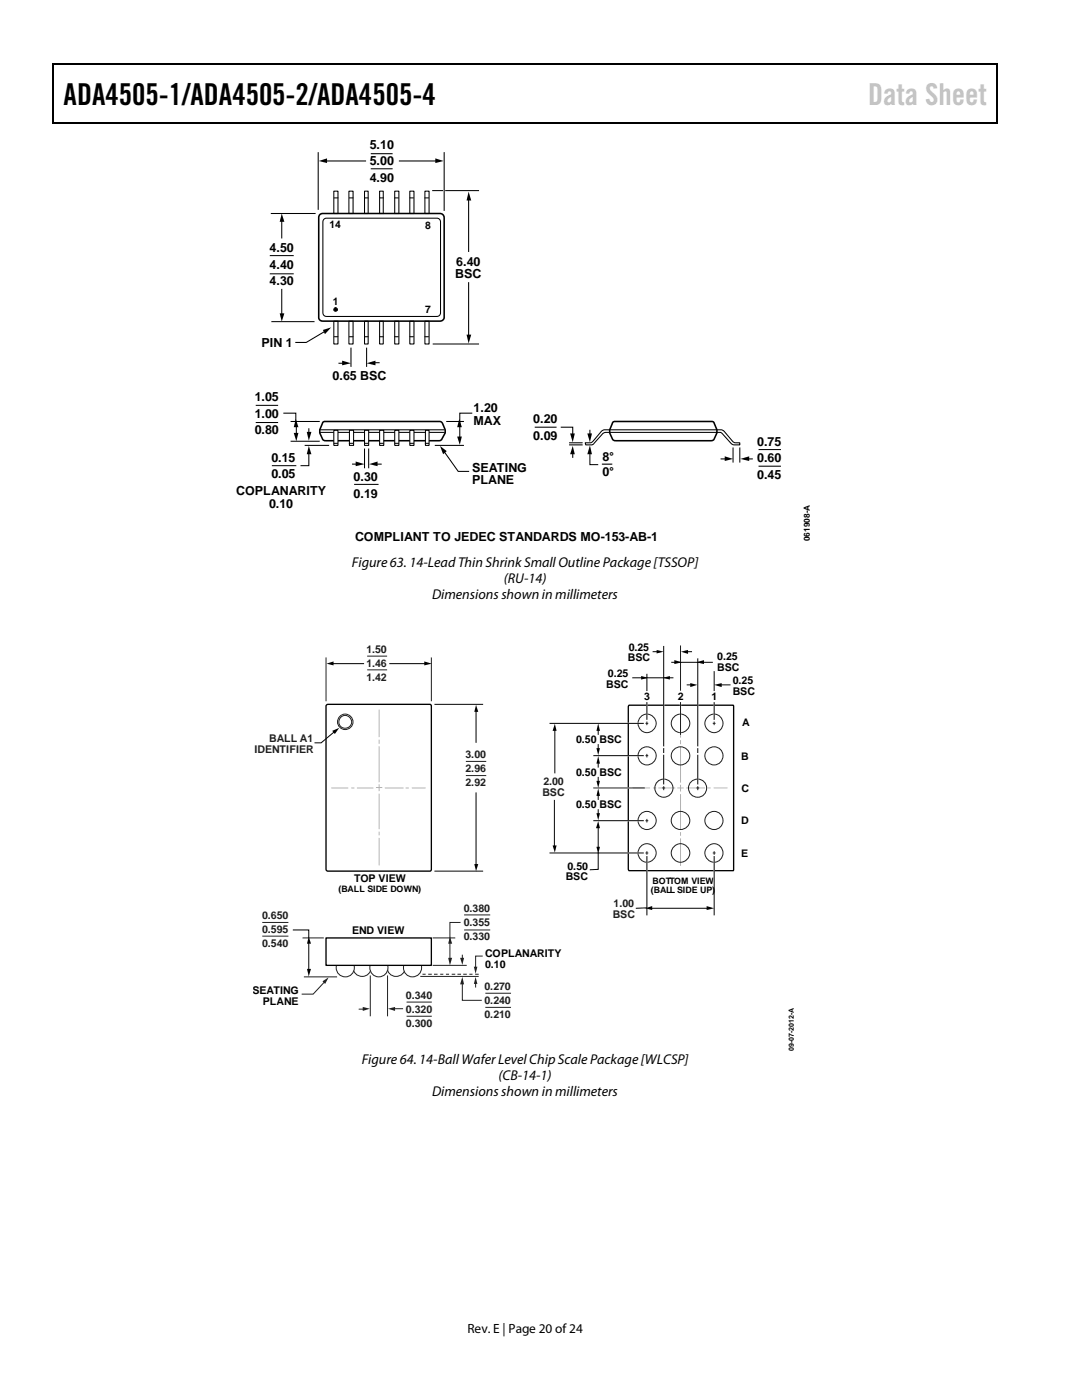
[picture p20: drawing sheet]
<svg xmlns="http://www.w3.org/2000/svg" width="216mm" height="279mm" viewBox="0 0 216 279" stroke-linecap="round" stroke-linejoin="round" font-family="sans-serif">
<defs><g id="words">
<text font-size="6" x="12.7" y="20.9">ADA4505-1/ADA4505-2/ADA4505-4</text>
<text font-size="6" fill="#c1c1c1" x="173.2" y="20.9">Data Sheet</text>
<g font-size="2.8">
<text x="70.2" y="113.2">Figure 63. 14-Lead Thin Shrink Small Outline Package [TSSOP]</text>
<text x="86.2" y="119.5">Dimensions shown in millimeters</text>
<text x="100.5" y="116.4">(RU-14)</text>
<text x="72.2" y="212.3">Figure 64. 14-Ball Wafer Level Chip Scale Package [WLCSP]</text>
<text x="99.5" y="215.5">(CB-14-1)</text>
<text x="86.2" y="218.7">Dimensions shown in millimeters</text>
</g>
<text font-size="2.7" x="93.3" y="266">Rev. E | Page 20 of24</text>
<g font-size="2.5">
<text x="73.8" y="29.7">5.10</text>
<text x="73.8" y="33">5.00</text>
<text x="73.8" y="36.3">4.90</text>
<text x="53.8" y="50.3">4.50</text>
<text x="53.8" y="53.6">4.40</text>
<text x="91" y="53">6.40</text>
<text x="53.8" y="56.9">4.30</text>
<text x="90.8" y="55.5">BSC</text>
<text x="52.2" y="69.2">PIN 1</text>
<text x="66.4" y="75.9">0.65 BSC</text>
<text x="50.8" y="80.1">1.05</text>
<text x="50.8" y="83.4">1.00</text>
<text x="94.5" y="82.3">1.20</text>
<text x="50.8" y="86.7">0.80</text>
<text x="94.5" y="84.8">MAX</text>
<text x="106.4" y="84.4">0.20</text>
<text x="106.4" y="87.7">0.09</text>
<text x="151.1" y="89">0.75</text>
<text x="54.2" y="92.2">0.15</text>
<text x="54.2" y="95.5">0.05</text>
<text x="70.6" y="96">0.30</text>
<text x="94.2" y="94.1">SEATING</text>
<text x="120.2" y="92">8°</text>
<text x="120.2" y="95">0°</text>
<text x="151.1" y="92.3">0.60</text>
<text x="151.1" y="95.6">0.45</text>
<text x="47.1" y="98.8">COPLANARITY</text>
<text x="53.7" y="101.3">0.10</text>
<text x="70.6" y="99.3">0.19</text>
<text x="94.2" y="96.6">PLANE</text>
<text x="70.9" y="108.1">COMPLIANT TO JEDEC STANDARDS MO-153-AB-1</text>
</g>
<g font-size="2.1">
<text x="65.7" y="45.6">14</text>
<text x="84.8" y="45.6">8</text>
<text x="66.4" y="60.9">1</text>
<text x="84.8" y="62.4">7</text>
<text x="125.3" y="132">BSC</text>
<text x="125.5" y="129.9">0.25</text>
<text x="143.1" y="131.7">0.25</text>
<text x="121" y="137.2">BSC</text>
<text x="121.3" y="135.1">0.25</text>
<text x="143.1" y="133.8">BSC</text>
<text x="146.2" y="136.6">0.25</text>
<text x="128.5" y="139.8">3</text>
<text x="135.2" y="139.8">2</text>
<text x="142" y="139.8">1</text>
<text x="146.2" y="138.7">BSC</text>
<text x="115" y="148.2">0.50 BSC</text>
<text x="148.1" y="144.9">A</text>
<text x="115" y="154.8">0.50 BSC</text>
<text x="147.9" y="151.6">B</text>
<text x="115" y="161.2">0.50 BSC</text>
<text x="148" y="158">C</text>
<text x="147.9" y="164.5">D</text>
<text x="113.2" y="173.6">0.50</text>
<text x="147.9" y="171">E</text>
<text x="70.6" y="176">TOP VIEW</text>
<text x="112.9" y="175.7">BSC</text>
<text x="70.2" y="186.4">END VIEW</text>
<text x="96.8" y="191">COPLANARITY</text>
<text x="96.8" y="193.1">0.10</text>
<text x="50.4" y="198.4">SEATING</text>
<text x="52.4" y="200.5">PLANE</text>
</g>
<g font-size="2.1" fill="#221e1f">
<text x="73.1" y="130.3">1.50</text>
<text x="73.1" y="133.1">1.46</text>
<text x="73.1" y="135.9">1.42</text>
<text x="53.7" y="148.1">BALL A1</text>
<text x="50.8" y="150.2">IDENTIFIER</text>
<text x="92.9" y="151.3">3.00</text>
<text x="92.9" y="154.1">2.96</text>
<text x="92.9" y="156.9">2.92</text>
<text x="108.2" y="158.8">BSC</text>
<text x="108.4" y="156.7">2.00</text>
<text x="52.3" y="183.4">0.650</text>
<text x="92.5" y="182">0.380</text>
<text x="92.5" y="184.8">0.355</text>
<text x="122.3" y="183.2">BSC</text>
<text x="122.4" y="181.1">1.00</text>
<text x="52.3" y="186.2">0.595</text>
<text x="52.3" y="189">0.540</text>
<text x="92.5" y="187.7">0.330</text>
<text x="96.7" y="197.6">0.270</text>
<text x="81" y="199.3">0.340</text>
<text x="81" y="202.1">0.320</text>
<text x="96.7" y="200.4">0.240</text>
<text x="96.7" y="203.2">0.210</text>
<text x="81" y="205">0.300</text>
</g>
<g font-size="1.8">
<text x="67.5" y="178.1">(BALL SIDE DOWN)</text>
<text x="129.9" y="178.2">(BALL SIDE UP)</text>
<text x="130.2" y="176.3">BOTTOM VIEW</text>
</g>
<text font-size="1.7" x="161.6" y="108" transform="rotate(-90 161.6 108)">061908-A</text>
<text font-size="1.4" x="158.4" y="209.8" transform="rotate(-90 158.4 209.8)">09-07-2012-A</text>
</g></defs>
<g fill="#000">
<path d="M10.5 12.7h.3v1h-.3zM10.5 12.7h.3v.3h-.3zM133.3 12.7h.3v.3h-.3zM198.8 12.7h.2v1h-.2zM198.8 12.7h.2v.3h-.2zM10.5 24.4h.3v.2h-.3zM133.1 24.4h.2v.2h-.2zM198.8 24.4h.2v.2h-.2z"/>
<circle cx="67" cy="61.8" r=".36"/>
</g>
<path d="M10.7 13.7v10.7M10.8 12.8h122.5M133.6 12.8h65.2M198.9 13.7v10.7M10.8 24.5h188" fill="none" stroke="#000" stroke-width=".25"/>
<g fill="none" stroke="#000" stroke-width=".21">
<path d="M63.5 30.5v11.3M66.6 38.1h.8v4.5h-.8zM66.7 39.5h.7M69.6 38.1h.9v4.5h-.9zM69.7 39.5h.8M72.7 39.5h.8M72.7 38.1h.8v4.5h-.8zM75.7 39.5h.8M75.7 38.1h.8v4.5h-.8zM78.8 39.5h.7M78.8 38.1h.8v4.5h-.8zM81.8 39.5h.7"/>
<path d="M81.8 38.1h.8v4.5h-.8zM84.8 39.5h.7M84.8 38.1h.8v4.5h-.8zM86.3 38h2M88.6 30.5v11.5M88.9 38h6.6M54.1 42.6h8.8M64.6 43.7l.6-.2h22a.71 .71 0 0 1 .7 .8v18.1a.71 .71 0 0 1-.7 .8h-22a.71 .71 0 0 1-.8-.8v-18.1zM54.2 64.2h8.5M66.6 64.1h.8v4.6h-.8zM66.7 67.2h.7M69.6 64.1h.9v4.6h-.9z"/>
<path d="M69.7 67.2h.8M72.7 67.2h.8M72.7 64.1h.8v4.6h-.8zM75.7 67.2h.8M75.7 64.1h.8v4.6h-.8zM78.8 67.2h.7M78.8 64.1h.8v4.6h-.8zM81.8 67.2h.7M81.8 64.1h.8v4.6h-.8zM84.8 67.2h.7M84.8 64.1h.8v4.6h-.8zM86.4 68.7h9.1"/>
<path d="M63.9 86.3h24.7M63.9 85.8h24.7"/>
<circle cx="67" cy="61.8" r=".36"/>
</g>
<path d="M63.8 42.8l.6-.2h23.4a.82 .82 0 0 1 .8 .8v20a.8 .8 0 0 1-.8 .7h-23.4a.74 .74 0 0 1-.8-.7v-20zM64.5 84.2l.4-.1h22.7l.5 .1a2.36 2.36 0 0 1-.2 3.7h-23.2a2.5 2.5 0 0 1-.2-3.7zM122.3 84.2l.5-.1h19.4a2.45 2.45 0 0 1 0 3.8h-19.6a2.5 2.5 0 0 1-.3-3.7z" fill="none" stroke="#000" stroke-width=".31"/>
<path d="M69.7 85.9h.9v3h-.9z" fill="#fff" stroke="#000" stroke-width=".21"/>
<path d="M69.7 88.5h.8" fill="none" stroke="#000" stroke-width=".21"/>
<path d="M72.7 85.9h.9v3h-.9z" fill="#fff" stroke="#000" stroke-width=".21"/>
<path d="M72.8 88.5h.7" fill="none" stroke="#000" stroke-width=".21"/>
<path d="M75.7 85.9h.9v3h-.9z" fill="#fff" stroke="#000" stroke-width=".21"/>
<path d="M75.9 88.5h.6" fill="none" stroke="#000" stroke-width=".21"/>
<path d="M78.8 85.9h.8v3h-.8z" fill="#fff" stroke="#000" stroke-width=".21"/>
<path d="M78.9 88.5h.6" fill="none" stroke="#000" stroke-width=".21"/>
<path d="M81.8 85.9h.8v3h-.8z" fill="#fff" stroke="#000" stroke-width=".21"/>
<path d="M81.9 88.5h.6" fill="none" stroke="#000" stroke-width=".21"/>
<path d="M84.9 85.9h.7v3h-.7z" fill="#fff" stroke="#000" stroke-width=".21"/>
<g fill="none" stroke="#000" stroke-width=".21">
<path d="M74.1 33.7h4.1M74.1 30.7h4.1M53.9 51h4.6M53.9 54.6h4.6M51.1 84.3h4.3M51.1 80.9h4.3M54.4 92.9h4.6M58.1 84.1h5.6M58.1 88.1h5.6M60.9 88.9h4.7M70.8 96.7h4.6M84.9 88.5h.6"/>
<path d="M86.9 88.9h5.6M89.1 84.1h3.4M120.2 92.6h1.9M121.6 85.8l-1.4 .1-2.1 2.3-1.3 .2 .1 .4h1.3l2.1-2.3 .5-.2h.8M121.8 85.8h22.1l.6 .3 1.9 2.1 1.2 .2v.4h-1.1l-.4-.2-2-2.1-.4-.2h-21.9M151.5 89.7h4.2M151.5 93h4.2"/>
</g>
<path d="M120.2 92.6h1.9z" fill="#000"/>
<path d="M66.6 85.9h.8v3h-.8z" fill="#fff" stroke="#000" stroke-width=".21"/>
<g fill="none" stroke="#000" stroke-width=".21">
<path d="M64.9 32.1h8.1M79.6 32.1h7.6M93.5 39.7v10.6M56.2 57.7v5.1M56.2 44v3.6M93.5 56.3v10.8M64.9 66.1l-3.8 2.2h-2.2M67.5 72.5h1.1M70 69.5v3.6M73.2 69.5v3.6M74.6 72.4h1.1M56.5 82.5h2.5v2.6"/>
<path d="M59.1 84.9v1.8M61.6 90.3v2.6h-1.6M61.6 85.6v.9M66.7 88.5h.6M70.2 92.6h1.1M72.7 89.6v3.8M73.6 89.6v3.8M75 92.6h1.2M88.6 90.1l2.8 4h2.2M91.7 84.9v2.5M94.2 82.5h-2.5v2.6M106.7 85.3h4.4"/>
<path d="M111.9 85.3h2.4v1.5M113.6 88.4h2.7M113.6 88.8h2.7M114.3 90.3v1M117.7 90.3v2.4h1.7M117.7 85.9v.9M143.8 91.6h1.1M146.3 89.4v2.8M147.6 89.4v2.8M149.2 91.6h1"/>
</g>
<g fill="#000">
<path d="M63.6 32.1l1.7-.5v.9zM86.9 31.6l1.6 .5-1.6 .4zM56.2 42.6l.5 1.7h-.9zM93.5 38.2l.5 1.8h-.9zM55.8 62.5h.9l-.5 1.7zM64.4 65.9l1.7-.6-1.3 1.4zM68.3 72l1.7 .5-1.7 .4zM73.2 72.5l1.7-.5v.9zM93.1 66.8h.9l-.5 1.8zM58.6 86.4h.9l-.4 1.7zM59 83.6l.5 1.7h-.9zM61.2 86.2h.9l-.5 1.8z"/>
<path d="M61.6 89l.5 1.7h-.9zM71 92.1l1.7 .5-1.7 .4zM73.7 92.6l1.6-.5v.9zM87.8 89l1.3 1-.7 .7zM91.2 87.1h1l-.5 1.7zM91.6 83.6l.6 1.7h-1zM113.8 86.5h.9l-.4 1.8zM114.3 89l.4 1.7h-.9zM117.2 86.5h.9l-.4 1.8zM117.7 88.9l.4 1.8h-.9zM144.6 91.1l1.7 .5-1.7 .4zM147.7 91.6l1.8-.5v.9z"/>
<path d="M127.9 134.9l1.4 .4-1.4 .3zM131 129.7l1.4 .4-1.4 .3zM132.3 135.3l1.4-.4v.7zM134.6 131.7l1.5 .5-1.5 .3zM135.9 130.1l1.4-.4v.8zM137.7 136.3l1.4 .4-1.4 .4zM139 132.2l1.5-.5v.8zM142.5 136.7l1.5-.4v.8zM110.7 144.5l.4 1.4h-.8zM119 155.8h.7l-.3 1.5zM119 149.3h.7l-.3 1.4zM119.4 157.3l.3 1.5h-.7z"/>
<path d="M119.4 150.9l.3 1.5h-.7zM119.4 144.4l.3 1.5h-.7zM110.3 168.7h.8l-.4 1.4zM119 169h.7l-.3 1.4zM119 162.3h.7l-.3 1.4zM119.4 163.9l.3 1.4h-.8zM128.7 181.3l1.4-.5v.8zM141 180.8l1.5 .5-1.5 .3z"/>
</g>
<g fill="none" stroke="#b3b3b3" stroke-width=".2">
<path d="M126.3 157.3h3.3M130.4 157.3h.4M131.5 157.3h3.1M135.3 157.3h1M135.8 141.8v5.3M135.8 147.8v.6M135.8 149.1v7M135.8 156.7v1.2M135.8 158.6v6.9M137 157.3h3.6M141.3 157.3h.4M142.5 157.3h2.6"/>
<path d="M135.8 166.2v.5M135.8 167.4v5.3"/>
</g>
<g fill="none" stroke="#221e1f" stroke-width=".2">
<path d="M135.8 128.9v8.8M118.5 157.3h10M128.9 144.4h.4M128.9 150.8h.4M129.1 144v.7M129.1 150.5v.7M132.3 157.3h.3M132.4 156.9v.8M135.8 140.2v6.4M139.1 157.3h.3M139.2 156.9v.8M142.3 144.4h.4"/>
<path d="M142.5 144v.7M128.9 170.2h.4M128.9 163.8h.4M129.1 163.4v.7M129.1 169.9v.7M142.3 170.2h.4M142.5 169.9v.7M81.1 200h5.1M92.6 182.6h5.2M92.6 185.6h5.2M96.8 198.2h5.2M81.1 202.8h5.1"/>
<path d="M96.8 201h5.2"/>
<circle cx="129.1" cy="144.4" r="1.83"/>
<circle cx="129.1" cy="150.9" r="1.82"/>
<circle cx="132.5" cy="157.3" r="1.82"/>
<circle cx="135.8" cy="144.4" r="1.84"/>
<circle cx="135.8" cy="150.9" r="1.83"/>
<circle cx="139.2" cy="157.3" r="1.81"/>
<circle cx="142.5" cy="144.4" r="1.81"/>
<circle cx="142.5" cy="150.9" r="1.8"/>
<circle cx="129.1" cy="170.2" r="1.83"/>
<circle cx="129.1" cy="163.7" r="1.82"/>
<circle cx="135.8" cy="170.2" r="1.84"/>
<circle cx="135.8" cy="163.7" r="1.83"/>
<circle cx="142.5" cy="170.2" r="1.81"/>
<circle cx="142.5" cy="163.7" r="1.8"/>
<circle cx="72.3" cy="193.1" r="1.81"/>
<circle cx="79" cy="193.1" r="1.82"/>
</g>
<g fill="none" stroke="#000" stroke-width=".2">
<path d="M126.2 135.3h7M129.1 134.5v3.4M130.2 130.1h1.1M132.4 128.9v20.1M133.4 135.3h1M133.9 132.2h.9M135.1 132.2h4.9M137 130.1h1.1M137 136.7h1M139.2 131.4v17.6M140.2 132.2h2M142.5 133.9v4"/>
<path d="M143.7 136.7h2.1M109.7 144.4h18.8M110.6 159.6v9.4M110.7 145.6v8.7M118.4 150.8h10.1M119.4 145.6v1.1M119.4 148.5v1.1M119.4 152.1v1.1M119.4 155v1.1M119.4 158.6v1M129.1 140.1v3.6M132.4 149.3v1"/>
<path d="M132.4 150.6v5.9M139.2 149.3v1M139.2 150.6v5.9M142.5 140.1v3.6M109.7 170.2h18.8M118.4 163.8h10.1M119.4 170.1v3.4l-1.7 .1M119.4 161.5v1.1M119.4 165v4.3M129.1 170.8v11.9M142.5 170.8v11.9M129.1 181.2l-2.2 .1"/>
<path d="M129.9 181.3h11.4"/>
</g>
<path d="M125.5 140.8l20.8-.1 .1 .2-.1 32.9-20.8-.1z" fill="none" stroke="#000" stroke-width=".26"/>
<g fill="none" stroke="#fff" stroke-width=".26">
<path d="M122.4 144.4h6.2M122.4 150.8h6.2M124.9 157.3h.7M129.1 140.5v2.3M132.4 140.5v.7M132.4 155v.8M135.8 140.2v6.4M139.2 140.5v.7M139.2 155v.8M142.5 140.5v2.3M122.3 170.2h6.2M122.4 163.8h6.2"/>
<path d="M129.1 170.7v6.2M142.5 170.7v6.2"/>
</g>
<circle cx="68.9" cy="193.1" r="1.81" fill="#fff"/>
<circle cx="68.9" cy="193.1" r="1.81" fill="none" stroke="#221e1f" stroke-width=".2"/>
<circle cx="75.6" cy="193.1" r="1.82" fill="#fff"/>
<circle cx="75.6" cy="193.1" r="1.82" fill="none" stroke="#221e1f" stroke-width=".2"/>
<circle cx="82.3" cy="193.1" r="1.82" fill="#fff"/>
<g fill="none" stroke="#221e1f" stroke-width=".2">
<path d="M65.1 131.2v8.7M73.3 130.9h3.9M73.3 133.7h3.9M86.1 131.2v8.7M93 152h4M93 154.8h4M52.3 184.1h5.2M52.3 186.8h5.2M60.4 187.2h4.2M60.6 195h6.7"/>
<circle cx="82.3" cy="193.1" r="1.82"/>
</g>
<path d="M66.3 132.4h6.3M77.7 132.4h7.2" fill="none" stroke="#000" stroke-width=".2"/>
<path d="M65.1 132.4l1.5-.4v.8zM84.7 132l1.5 .4-1.5 .4z" fill="#000"/>
<path d="M65.1 187.2h21v5.5h-21z" fill="#fff" stroke="#000" stroke-width=".26"/>
<path d="M66.8 146l-2.7 2.2h-1.3M86.7 140.6h9.7M95 141.8v6.4M95 158.1v14.6M86.7 173.9h9.7M58.4 185.6h3.2v1.7M61.6 188.1v5.5" fill="none" stroke="#000" stroke-width=".2"/>
<path d="M66.3 145.9l1.4-.7-.9 1.3zM95 140.7l.4 1.4h-.8zM94.6 172.4h.8l-.4 1.5zM61.3 193.4h.8l-.5 1.5zM61.6 186.9l.5 1.4h-.8z" fill="#000"/>
<path d="M66.1 146.6l-.6 .4" fill="none" stroke="#fff" stroke-width=".26"/>
<path d="M65.1 140.8l.3-.2h20.4l.2 .2 .1 32.7-.1 .3-20.6 .1-.3-.2z" fill="none" stroke="#000" stroke-width=".26"/>
<g fill="none" stroke="#b3b3b3" stroke-width=".2">
<path d="M66.2 157.3h3.2M70.2 157.3h.4M71.3 157.3h3.1M75.1 157.2h1.1M75.7 141.7v5.3M75.7 147.7v.6M75.7 149v7M75.7 156.6v1.2M75.7 158.5v6.9M76.9 157.3h3.5M81 157.3h.5M82.3 157.3h2.5"/>
<path d="M75.7 166.1v.5M75.7 167.3v5.3"/>
</g>
<g fill="none" stroke="#221e1f" stroke-width=".2">
<circle cx="68.9" cy="144.1" r="1.29"/>
<circle cx="68.9" cy="144.1" r="1.55"/>
</g>
<path d="M64.8 195.9l-2.3 2.5h-2.3" fill="none" stroke="#231f20" stroke-width=".2"/>
<path d="M64.3 195.8l1.3-.8-.7 1.4z" fill="#231f20"/>
<path d="M83.9 194.9h11.6M86.3 192.7h6.8M86.3 187.2h4.5" fill="none" stroke="#221e1f" stroke-width=".2"/>
<path d="M94.8 194.3h.7v.2h-.7zM93.7 194.3h.6v.2h-.6zM92.4 194.3h.7v.2h-.7zM91.3 194.3h.7v.2h-.7zM90.1 194.3h.7v.2h-.7zM89 194.3h.6v.2h-.6zM87.8 194.3h.7v.2h-.7zM86.6 194.3h.7v.2h-.7zM85.5 194.3h.7v.2h-.7zM84.3 194.3h.6v.2h-.6z" fill="#000"/>
<path d="M94.9 196.1v.9" fill="none" stroke="#231f20" stroke-width=".2"/>
<path d="M94.9 195l.4 1.4h-.8z" fill="#231f20"/>
<path d="M96.3 190.8h-1.4v2.4" fill="none" stroke="#231f20" stroke-width=".2"/>
<path d="M94.5 192.9h.8l-.4 1.4z" fill="#231f20"/>
<path d="M92.3 190.6v.8" fill="none" stroke="#231f20" stroke-width=".2"/>
<path d="M91.8 191.2h.8l-.3 1.4z" fill="#231f20"/>
<path d="M92.3 196.2v3.4h3.8" fill="none" stroke="#231f20" stroke-width=".2"/>
<path d="M92.3 195l.3 1.5h-.8z" fill="#231f20"/>
<path d="M89.8 188.1v3.3M91.9 184.1h-2.1v4.1" fill="none" stroke="#231f20" stroke-width=".2"/>
<g fill="#231f20">
<path d="M89.8 186.9l.4 1.4h-.8z"/>
<path d="M89.4 191.2h.8l-.4 1.5z"/>
</g>
<path d="M73.9 194.8v7.9M77.3 194.8v7.9M71.7 201.4h.9" fill="none" stroke="#231f20" stroke-width=".2"/>
<path d="M72.4 201l1.4 .3-1.4 .5z" fill="#231f20"/>
<path d="M78.6 201.3h1.7" fill="none" stroke="#231f20" stroke-width=".2"/>
<path d="M77.4 201.3l1.4-.3v.8z" fill="#231f20"/>
<use href="#words"/>
</svg>
